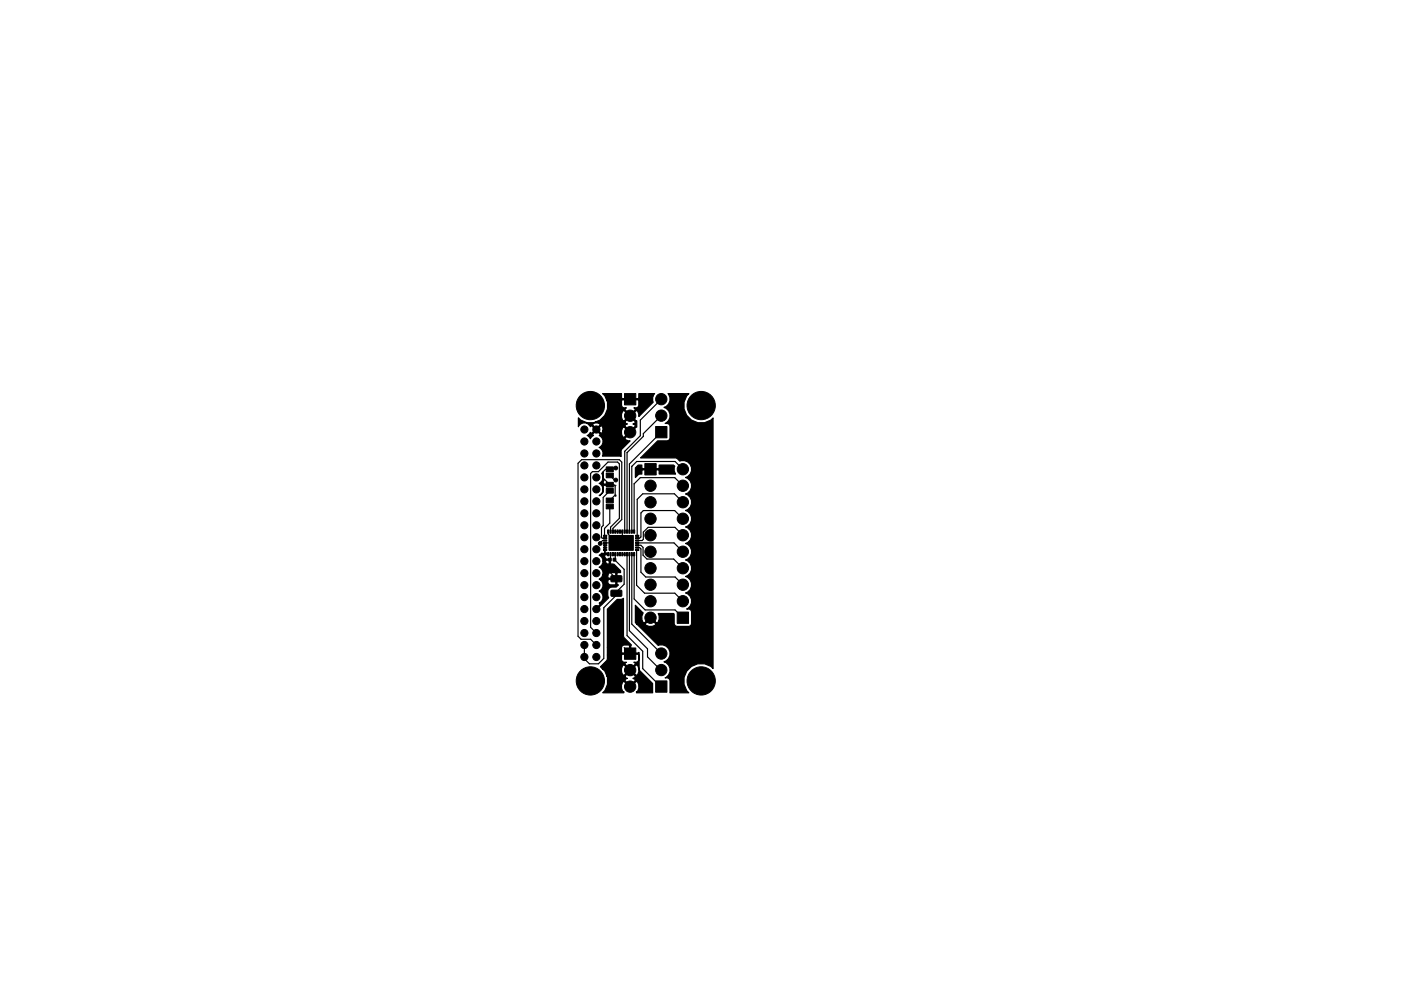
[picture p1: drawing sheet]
<svg xmlns="http://www.w3.org/2000/svg" width="297mm" height="210mm" viewBox="0 0 297 210" stroke-linecap="round" stroke-linejoin="round" font-family="sans-serif">
<g fill="#000" stroke="#000" stroke-width=".21">
<path d="M128.5 99.1h1.5v1h-1.5zM132.4 83.5h2.4v2.4h-2.4zM136.7 98.4h2.4v2.4h-2.4zM139 90.5h2.4v2.4h-2.4zM128.5 100.4h1.5v1h-1.5zM128.5 107h1.5v1h-1.5zM128.5 105.7h1.5v1h-1.5zM128.5 102.3h1.5v1h-1.5zM128.5 103.6h1.5v1h-1.5zM127.9 116.6h.7v.2h-.7zM127.9 116.1h.7v.2h-.7zM127.9 115.6h.7v.2h-.7z"/>
<path d="M127.9 115.1h.7v.2h-.7zM127.9 114.6h.7v.2h-.7zM127.9 114.1h.7v.2h-.7zM127.9 113.6h.7v.2h-.7zM128.8 112.4h.3v.7h-.3zM128.8 117.2h.3v.7h-.3zM129.1 113.6h5.2v3.2h-5.2zM129.3 112.4h.3v.7h-.3zM129.3 117.2h.3v.7h-.3zM129.1 118.5h.5v.5h-.6zM129.8 112.4h.3v.7h-.3zM129.8 117.2h.3v.7h-.3z"/>
<path d="M130.3 112.4h.3v.7h-.3zM130.3 117.2h.3v.7h-.3zM130 118.5h.5v.5h-.5zM130.8 112.4h.3v.7h-.3zM130.8 117.2h.3v.7h-.3zM131.3 112.4h.3v.7h-.3zM131.3 117.2h.3v.7h-.3zM131.8 112.4h.3v.7h-.3zM131.8 117.2h.3v.7h-.3zM132.3 112.4h.3v.7h-.3zM132.3 117.2h.3v.7h-.3zM132.8 112.4h.3v.7h-.3z"/>
<path d="M132.8 117.2h.3v.7h-.3zM133.3 112.4h.3v.7h-.3zM133.3 117.2h.3v.7h-.3zM133.8 112.4h.3v.7h-.3zM133.8 117.2h.3v.7h-.3zM134.3 112.4h.3v.7h-.3zM134.3 117.2h.3v.7h-.3zM134.7 113.6h.7v.2h-.7zM134.7 114.1h.7v.2h-.7zM134.7 114.6h.7v.2h-.7zM134.7 115.1h.7v.2h-.7zM134.7 115.6h.7v.2h-.7z"/>
<path d="M134.7 116.1h.7v.2h-.7zM134.7 116.6h.7v.2h-.7zM129.6 125.3l2.1-.1 .2 .2-.1 1-.2 .1h-2l-.1-.2zM129.6 122.2h2.1l.2 .2-.1 .9-.2 .2-2-.1-.1-.2zM132.4 137.5h2.4v2.4h-2.4zM143.6 129.9h2.4v2.4h-2.4zM139 144.5h2.4v2.4h-2.4z"/>
<circle cx="123.9" cy="91.1" r=".76"/>
<circle cx="123.9" cy="96.2" r=".76"/>
<circle cx="123.9" cy="93.7" r=".76"/>
<circle cx="123.9" cy="98.7" r=".76"/>
<circle cx="125.2" cy="86" r="3"/>
<circle cx="126.4" cy="96.2" r=".76"/>
<circle cx="126.4" cy="93.7" r=".76"/>
<circle cx="126.4" cy="98.7" r=".76"/>
<circle cx="126.4" cy="91.1" r=".76"/>
<circle cx="130.6" cy="99.3" r=".4"/>
<circle cx="133.6" cy="91.7" r="1.2"/>
<circle cx="133.6" cy="88.2" r="1.2"/>
<circle cx="140.2" cy="84.7" r="1.2"/>
<circle cx="140.2" cy="88.2" r="1.2"/>
<circle cx="144.8" cy="99.6" r="1.2"/>
<circle cx="148.7" cy="86" r="3"/>
<circle cx="123.9" cy="116.5" r=".76"/>
<circle cx="123.9" cy="101.3" r=".76"/>
<circle cx="123.9" cy="119.1" r=".76"/>
<circle cx="123.9" cy="106.4" r=".76"/>
<circle cx="123.9" cy="108.9" r=".76"/>
<circle cx="123.9" cy="111.4" r=".76"/>
<circle cx="123.9" cy="114" r=".76"/>
<circle cx="123.9" cy="103.8" r=".76"/>
<circle cx="126.4" cy="119.1" r=".76"/>
<circle cx="126.4" cy="108.9" r=".76"/>
<circle cx="126.4" cy="111.4" r=".76"/>
<circle cx="126.4" cy="106.4" r=".76"/>
<circle cx="126.4" cy="116.5" r=".76"/>
<circle cx="126.4" cy="114" r=".76"/>
<circle cx="126.4" cy="101.3" r=".76"/>
<circle cx="126.4" cy="103.8" r=".76"/>
<circle cx="127.3" cy="115.3" r=".4"/>
<circle cx="130.6" cy="101.8" r=".4"/>
<circle cx="137.9" cy="106.6" r="1.2"/>
<circle cx="137.9" cy="117.1" r="1.2"/>
<circle cx="137.9" cy="103.1" r="1.2"/>
<circle cx="137.9" cy="110.1" r="1.2"/>
<circle cx="137.9" cy="113.6" r="1.2"/>
<circle cx="144.8" cy="113.6" r="1.2"/>
<circle cx="144.8" cy="106.6" r="1.2"/>
<circle cx="144.8" cy="110.1" r="1.2"/>
<circle cx="144.8" cy="117.1" r="1.2"/>
<circle cx="144.8" cy="103.1" r="1.2"/>
<circle cx="123.9" cy="126.7" r=".76"/>
<circle cx="123.9" cy="131.8" r=".76"/>
<circle cx="123.9" cy="136.8" r=".76"/>
<circle cx="123.9" cy="129.2" r=".76"/>
<circle cx="123.9" cy="139.4" r=".76"/>
<circle cx="123.9" cy="134.3" r=".76"/>
<circle cx="123.9" cy="124.1" r=".76"/>
<circle cx="123.9" cy="121.6" r=".76"/>
<circle cx="126.4" cy="126.7" r=".76"/>
<circle cx="126.4" cy="139.4" r=".76"/>
<circle cx="126.4" cy="131.8" r=".76"/>
<circle cx="126.4" cy="136.8" r=".76"/>
<circle cx="126.4" cy="134.3" r=".76"/>
<circle cx="126.4" cy="129.2" r=".76"/>
<circle cx="126.4" cy="121.6" r=".76"/>
<circle cx="126.4" cy="124.1" r=".76"/>
<circle cx="137.9" cy="120.6" r="1.2"/>
<circle cx="137.9" cy="127.6" r="1.2"/>
<circle cx="137.9" cy="131.1" r="1.2"/>
<circle cx="137.9" cy="124.1" r="1.2"/>
<circle cx="140.2" cy="138.7" r="1.2"/>
<circle cx="144.8" cy="124.1" r="1.2"/>
<circle cx="144.8" cy="127.6" r="1.2"/>
<circle cx="144.8" cy="120.6" r="1.2"/>
<circle cx="125.2" cy="144.5" r="3"/>
<circle cx="133.6" cy="145.7" r="1.2"/>
<circle cx="133.6" cy="142.2" r="1.2"/>
<circle cx="140.2" cy="142.2" r="1.2"/>
<circle cx="148.7" cy="144.5" r="3"/>
</g>
<g fill="none" stroke="#000" stroke-width=".25">
<path d="M130.6 99.3h-1.1l-.2 .3h-.9l-.5 .5v1.3l1.4 1.4h.8l.3 .3v1.9l-1.1 1.2M140.2 84.7l-4.4 4.4v3.4l-3.4 3.3v17M140.2 91.7l-6.8 6.7v14.4M140.2 88.2l-3.8 3.8v.6l-3.5 3.4v16.8M144.8 99.6l-1.7-1.7h-8.1l-1.1 1.1v13.8M128.2 115.2v1.7l.6 .7M128.3 114.7h-.5l-.5 .6M128.9 112.8v.5l1.9 1.9M129.3 107.5v3.5l-1.1 1.1v1.6M129.3 104.1l-1.4 1.4v6l-.4 .4v2.1l.2 .2h.6M129.3 100.9l1 .9h.3M129.4 117.6l-.1 3.8 1.4 1.4h1.1"/>
<path d="M129.4 112.8v-1l1.9-1.8v-11.6l-.4-.4h-2l-2 2.1h-1.3l-.4 .4v32.6l1.2 1.2M129.9 117.6h.5v1l-.1 .1 2 2.1v3.1l-1.6 1.7v.3M129.9 112.8v-.7l1.9-1.9v-12.2l-.5-.5h-8l-.7 .8v36.7l.6 .6h2l1.2 1.2M130.4 112.8h1.5v2.1l-.2 .3h-3.4M130.9 117.6h.5M131.9 117.6h.5M132.9 117.6v17.2l3.4 3.4v3.7l3.9 3.9M133.4 117.6v16.2l3.9 3.9v1.7l2.9 2.9M133.9 117.6v14.8l6.3 6.3M134.4 117.6v9.5l2.4 2.3h6.3l1.7 1.7M135 115.2h7.9l1.9 1.9M135 116.7v7.5l1.7 1.7h6.4l1.7 1.7"/>
<path d="M135.1 116.2h.5l.3 .3v4.9l1 1h6.2l1.7 1.7M135.1 115.7h.8l.4 .4v1.7l.9 .8h5.6l2 2M144.8 113.6l-1.7-1.7h-5.7l-1 1v1.5l-.3 .3h-1M144.8 103.1l-1.7-1.8h-7.3l-1.4 1.4v10.1M144.8 110.1l-1.8-1.8h-6.6l-.5 .5v5.1l-.3 .3h-.5M144.8 106.6l-1.8-1.8h-6.7l-1.2 1.1v7.8M131.1 125.9l-3.1 3v10.8l-1.1 1.1h-1.9l-1.1-1v-3M132.3 137.4l1.3 1.3"/>
</g>
<g fill="#000" stroke="#000" stroke-width=".25">
<path d="M123.7 98.7l.2-.1 .2 .2-.2 .1zM129.2 99.4h.2v.3h-.3zM122.6 88.6a3.3 3.3 0 0 0 3.7 .9h6.2l.1 .3 .4 .1-.4 .2-.1 .3 1.1 1.1 1.1-1.1-.1-.3-.4-.1 .4-.2 .1-.3-1.1-1.1-1.1 1.1h-6.2l.9-.4 1.1-1.2h3.5v.7l.2 .6 .3 .1 1.1-1.1-1.1-1.1-.3 .1-.2 .7h-3.5l.5-1.1v-1.5l-.1-.3h3.1l.1 1.3 .4 .2h.5l-.3 .4 1.1 1.1 1.1-1.1-.3-.4h.5l.4-.2 .1-1.3-.1-.2-6.6 .2-.4-1-.5-.5h4v.9l.1 .2h3.4l.1-.2v-.9h3.4a1.66 1.66 0 0 0-.3 1.8l-3.1 3.1v-.6l-.2-.6-.3-.1-1.1 1.1 1.2 1.1v1.3l-2.5 2.4 .1 .3 1 .2-1.9 2v1.4l-4-.1a1.33 1.33 0 0 0-.7-1.9 1.38 1.38 0 0 0 .9-1.2 1.38 1.38 0 0 0-.9-1.3l.2-.3-.8-.8-.8 .8 .2 .3-.6 .7-.7-.7 .7-.7 .3 .2 .8-.8h.3l.8 .8h.3l.1-.5h4v.7l.2 .6 .3 .1 1.1-1.1-1.1-1.1-.3 .1-.2 .7h-4l-.1-1-.3-.1-.8 .8h-.3l-.8-.8-.3 .2-.3-.4h.7l.8 .8 .8-.8a.93 .93 0 0 0-1.6 0h-.7a1.36 1.36 0 0 0-2.3 .4zM135.3 98.7h.8v.6l.1 .1h3.4l.2-.1v-.6h3l.3 .2-.2 1 .3 .7h-3.4v-.8l-.2-.1h-3.4l-.1 .1v.8h-.6l-.8 .7v-2zM141.6 83.5h4.5a3.6 3.6 0 0 0-.1 5.2 3.6 3.6 0 0 0 5.2 0v53.1a3.6 3.6 0 0 0-5.2 0 3.6 3.6 0 0 0 0 5.2h-4l.1-2.5a.75 .75 0 0 0-1.1-.7 1.82 1.82 0 0 0 1.1-1.8 1.82 1.82 0 0 0-1.3-1.6 1.84 1.84 0 0 0 1.2-2.4 1.84 1.84 0 0 0-2.4-1.1l-4.6-4.5h1.8a1.36 1.36 0 0 0 2.2 0l-1.1-1.2-1.1 1.2h-1.8l-.3-.3v-3.7l1.7 1.7a1.78 1.78 0 0 0-.1 2l.3 .1 1.3-1.3 1.3 1.3a1.46 1.46 0 0 0 .3-2h3.3l.1 .1v2a.65 .65 0 0 0 .7 .6h2.4a.65 .65 0 0 0 .6-.6v-2.4a.75 .75 0 0 0-1-.7 1.82 1.82 0 0 0 1-1.8 1.82 1.82 0 0 0-1.2-1.6 1.83 1.83 0 0 0 1.3-1.7 1.83 1.83 0 0 0-1.3-1.8 1.83 1.83 0 0 0 1.3-1.7 1.83 1.83 0 0 0-1.3-1.8 1.83 1.83 0 0 0 1.3-1.7 1.83 1.83 0 0 0-1.3-1.8 1.83 1.83 0 0 0 1.3-1.7 1.83 1.83 0 0 0-1.3-1.8 1.83 1.83 0 0 0 1.3-1.7 1.83 1.83 0 0 0-1.3-1.8 1.83 1.83 0 0 0 1.3-1.7 1.83 1.83 0 0 0-1.3-1.8 1.83 1.83 0 0 0 1.3-1.7 1.83 1.83 0 0 0-1.3-1.8 1.84 1.84 0 0 0 1.1-2.4 1.84 1.84 0 0 0-2.4-1.1l-.4-.4-.6-.3-7.3 .1 3.6-3.7h2a.65 .65 0 0 0 .7-.6v-2.4a.75 .75 0 0 0-1.1-.7 1.82 1.82 0 0 0 1.1-1.7 1.82 1.82 0 0 0-1.3-1.7 1.81 1.81 0 0 0 .8-2.9zM123.7 116.5l.2-.2 .2 .2-.2 .2zM123.7 103.8l.2-.2 .2 .2-.2 .2zM126.2 108.9l.3-.2 .1 .2-.2 .2zM127.9 100.1v.1a1.98 1.98 0 0 0 .2 1.6 .57 .57 0 0 0 0 .9h1.3v.3h-1.3l-.2 .1v1.4l-.7 .7-.2-.1a1.38 1.38 0 0 0 .9-1.3 1.38 1.38 0 0 0-.9-1.2 1.37 1.37 0 0 0 .6-2.2zM127 117.8l.6-.5 .4 .1 .2-.5 .1 .6h.8v.2h-.8l-.1 .2 .2 .6 .1 .1h.8l.1 .9 .2 .2h.6l1.4 1.4v.4h-.6l-.2 .2v2.2l.3 .2-.4 .5h-.9a.9 .9 0 0 0-.9 .9v.8l.2 .5-2.7 2.6-.2-.2 1-1-.2-.2a1.38 1.38 0 0 0 .9-1.3 1.38 1.38 0 0 0-.9-1.3 1.37 1.37 0 0 0 .3-2.3h1.6l.1 .7 .4 .3h1l.2-.2v-1l-3.3 .2-.3-.2 .6-.5 .2-.4h1.1v.5l.1 .2h1.6v-1l-.2-.2h-1l-.5 .5h-1.1a1.33 1.33 0 0 0-.8-1.7 1.28 1.28 0 0 0 .8-1.3h.6a.5 .5 0 0 0 .2 .6 .5 .5 0 0 0 .6-.1v-.6l-1.4 .1a1.27 1.27 0 0 0-.8-1.2zM128.2 116.1h.2v.2h-.2zM129.1 106h.3v.3h-.2z"/>
<path d="M130.6 105v.3l-.2-.2zM131.6 115.1l.2-.1v.3h-.2zM137.7 117l.2-.1 .2 .2-.2 .2zM137.7 113.5l.2-.1 .2 .2-.2 .2zM137.7 110l.2-.1 .2 .2-.2 .2zM137.7 106.5l.2-.1 .2 .2-.2 .2zM137.7 103l.2-.1 .2 .2-.2 .2zM123.7 134.3l.2-.2 .2 .2-.2 .2zM123.7 124.1l.2-.1 .2 .2-.2 .1zM128.8 129.3l2.1-2.1h.7l.6-.3v8.2l1.7 1.8-.2 .1v1.6l1.8-.1 .1 3.6 2.8 2.9v2h-3.5v-.2a1.36 1.36 0 0 0 0-2.2l-1.3 1.3-1.3-1.3a1.36 1.36 0 0 0 0 2.2v.2h-4.5a3.3 3.3 0 0 0 .9-3.5h3.8l.1 .3 .4 .1-.4 .2-.1 .3 1.1 1.1 1.1-1.1-.1-.3-.4-.2 .4-.1 .1-.3-1.1-1.1-1.1 1.1h-3.8l-.4-1.1-.6-.5h4.1v.7l.2 .6 .3 .1 1.1-1.1h.4l1.1 1.1a1.36 1.36 0 0 0 0-2.2l-1.1 1.1h-.4l-1.1-1.1-.3 .1-.2 .7h-4.1l-.4-.4 1.4-1.5 .1-1h3l.1 1.2 .4 .3h.5l-.3 .4 1.1 1.1 1.1-1.1-.3-.4 .8-.1 .2-.4v-1l-.1-.2-6.5 .2v-1.6h3v1l.1 .2h1.6v-1.6l-.2-.2h-1l-.5 .6h-3zM137.9 127.4l.2 .1-.2 .3-.2-.2zM137.9 123.9l.2 .1-.2 .3-.2-.2z"/>
<path d="M137.9 120.4l.2 .1-.2 .3-.2-.2z"/>
</g>
</svg>
